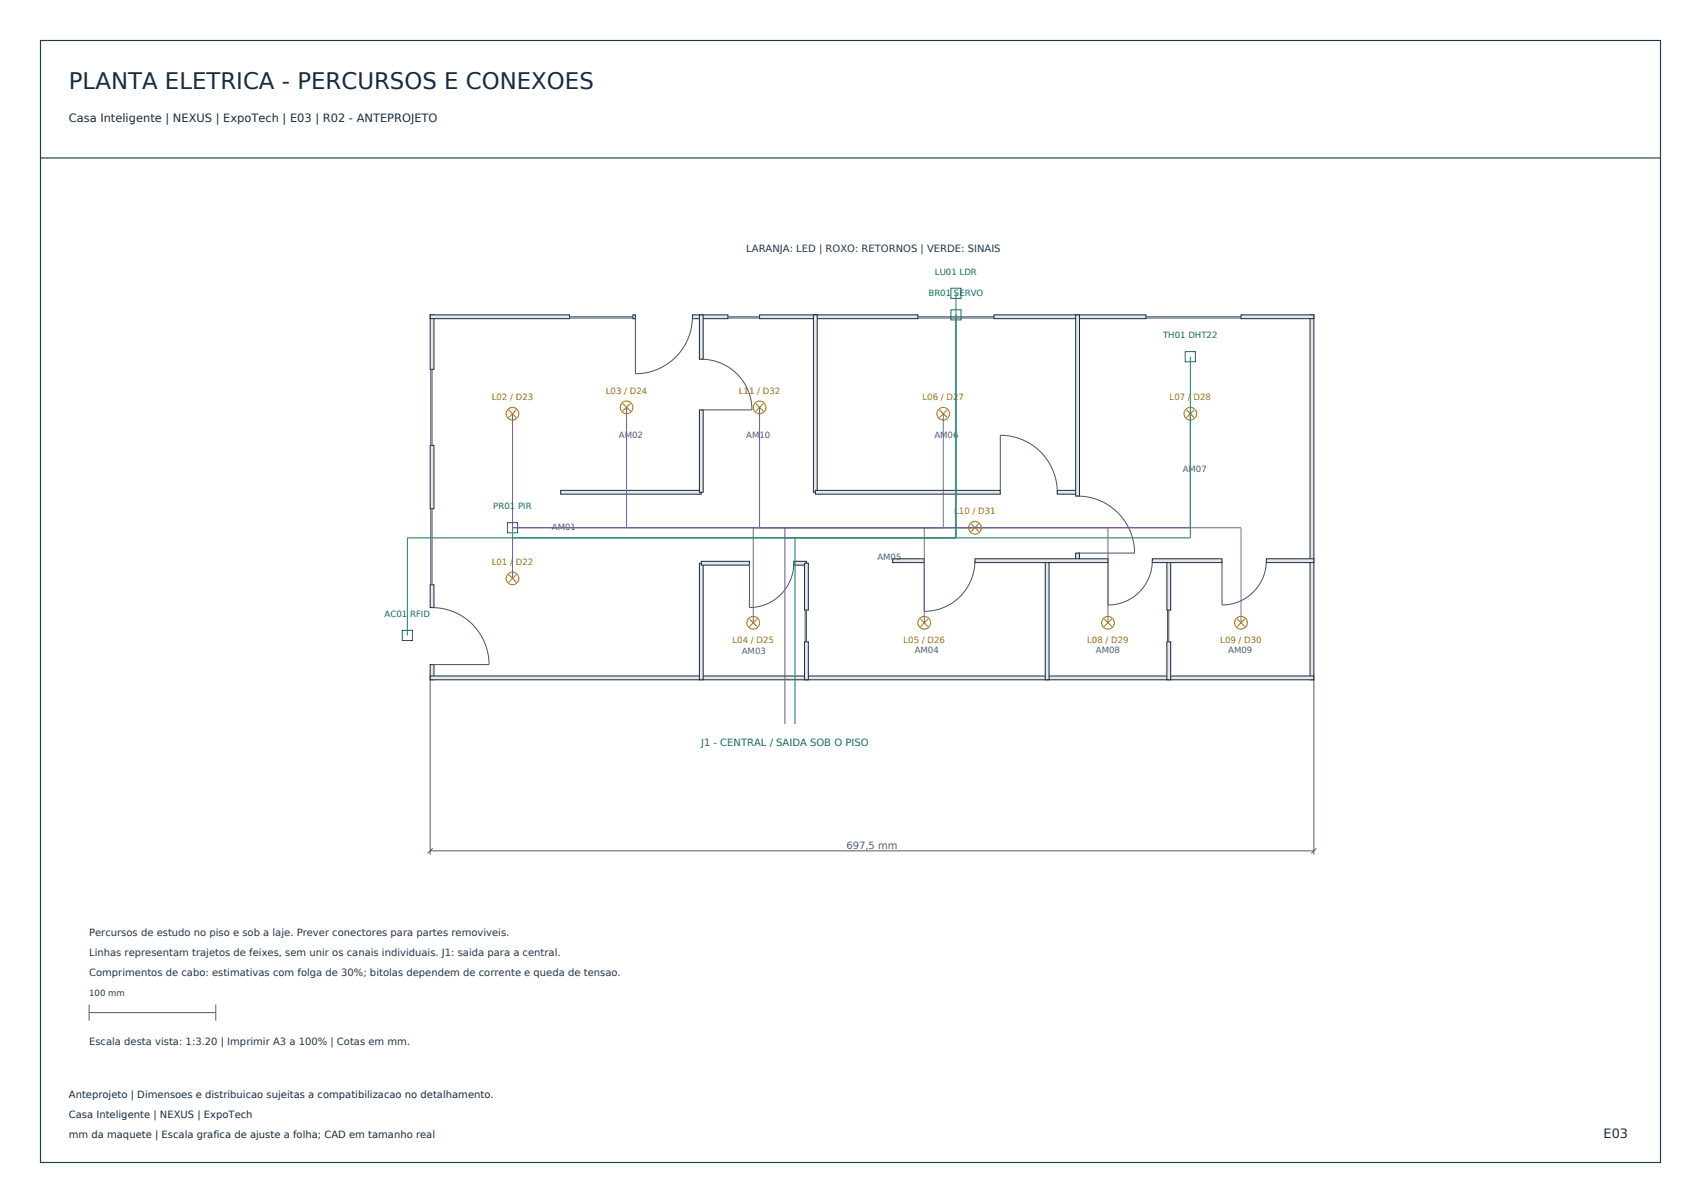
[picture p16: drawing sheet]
<svg xmlns="http://www.w3.org/2000/svg" width="420mm" height="297mm" viewBox="0 0 420 297" stroke-linecap="round" stroke-linejoin="round" font-family="sans-serif">
<defs><g id="words">
<text font-size="5.6" fill="#182c40" x="17" y="22">PLANTA ELETRICA - PERCURSOS E CONEXOES</text>
<text font-size="3.2" fill="#182c40" x="396" y="281">E03</text>
<text font-size="2.8" fill="#182c40" x="17" y="30">Casa Inteligente | NEXUS | ExpoTech | E03 | R02 - ANTEPROJETO</text>
<g font-size="2.5" fill="#243747">
<text x="184.3" y="62.2">LARANJA: LED | ROXO: RETORNOS | VERDE: SINAIS</text>
<text x="22" y="231">Percursos de estudo no piso e sob a laje. Prever conectores para partes removiveis.</text>
<text x="22" y="236">Linhas representam trajetos de feixes, sem unir os canais individuais. J1: saida para a central.</text>
<text x="22" y="241">Comprimentos de cabo: estimativas com folga de 30%; bitolas dependem de corrente e queda de tensao.</text>
<text x="22" y="258">Escala desta vista: 1:3.20 | Imprimir A3 a 100% | Cotas em mm.</text>
</g>
<text font-size="2.5" fill="#17665e" x="173.1" y="184.2">J1 - CENTRAL / SAIDA SOB O PISO</text>
<text font-size="2.5" fill="#51606b" x="209" y="209.5">697,5 mm</text>
<g font-size="2.5" fill="#182c40">
<text x="17" y="271">Anteprojeto | Dimensoes e distribuicao sujeitas a compatibilizacao no detalhamento.</text>
<text x="17" y="276">Casa Inteligente | NEXUS | ExpoTech</text>
<text x="17" y="281">mm da maquete | Escala grafica de ajuste a folha; CAD em tamanho real</text>
</g>
<g font-size="2.1" fill="#17665e">
<text x="230.8" y="67.8">LU01 LDR</text>
<text x="229.3" y="73.1">BR01 SERVO</text>
<text x="287.2" y="83.4">TH01 DHT22</text>
<text x="121.8" y="125.7">PR01 PIR</text>
<text x="95" y="152.3">AC01 RFID</text>
</g>
<g font-size="2.1" fill="#a87505">
<text x="121.4" y="98.8">L02 / D23</text>
<text x="149.6" y="97.2">L03 / D24</text>
<text x="182.4" y="97.2">L11 / D32</text>
<text x="227.8" y="98.8">L06 / D27</text>
<text x="288.8" y="98.8">L07 / D28</text>
<text x="235.6" y="126.9">L10 / D31</text>
<text x="121.4" y="139.4">L01 / D22</text>
<text x="180.9" y="158.8">L04 / D25</text>
<text x="223.1" y="158.8">L05 / D26</text>
<text x="268.4" y="158.8">L08 / D29</text>
<text x="301.3" y="158.8">L09 / D30</text>
</g>
<g font-size="2.1" fill="#51606b">
<text x="152.8" y="108.1">AM02</text>
<text x="184.3" y="108.1">AM10</text>
<text x="230.7" y="108.1">AM06</text>
<text x="292" y="116.5">AM07</text>
<text x="136.3" y="130.7">AM01</text>
<text x="216.6" y="138.2">AM05</text>
<text x="183.2" y="161.4">AM03</text>
<text x="225.9" y="161.1">AM04</text>
<text x="270.6" y="161.1">AM08</text>
<text x="303.3" y="161.1">AM09</text>
</g>
<text font-size="2.1" fill="#243747" x="22" y="246">100 mm</text>
</g></defs>
<path d="M10 10h400v277h-400zM10 39h400" fill="none" stroke="#1b3c53" stroke-width=".28"/>
<g fill="#e5e7eb" stroke="#182c40" stroke-width=".25">
<path d="M106.2 164.1h1v3.7h-1z" fill-rule="evenodd"/>
<path d="M106.2 144.4h1v5.6h-1z" fill-rule="evenodd"/>
<path d="M106.2 110h1v15.6h-1z" fill-rule="evenodd"/>
<path d="M106.2 77.7h1v13.5h-1z" fill-rule="evenodd"/>
</g>
<path d="M106.4 91.2v18.8M106.7 91.2v18.8M106.4 125.6v18.8M106.7 125.6v18.8M106.7 150a14.1 14.1 0 0 1 14.1 14.1h-14.1" fill="none" stroke="#425568" stroke-width=".25"/>
<g fill="#e5e7eb" stroke="#182c40" stroke-width=".25">
<path d="M323.5 77.7h.9v90.1h-.9z" fill-rule="evenodd"/>
<path d="M106.2 166.9h92.9v.9h-92.9z" fill-rule="evenodd"/>
<path d="M199.1 166.9h125.3v.9h-125.3z" fill-rule="evenodd"/>
<path d="M106.2 77.7h34.4v1h-34.4z" fill-rule="evenodd"/>
<path d="M156.3 77.7h.6v1h-.6z" fill-rule="evenodd"/>
<path d="M171 77.7h8.7v1h-8.7z" fill-rule="evenodd"/>
<path d="M187.5 77.7h13.8v1h-13.8z" fill-rule="evenodd"/>
</g>
<path d="M140.6 78.2h15.7M140.6 78.5h15.7M156.9 78.2v14.1a14.1 14.1 0 0 0 14.1-14.1M179.7 78.2h7.8M179.7 78.5h7.8" fill="none" stroke="#425568" stroke-width=".25"/>
<g fill="#e5e7eb" stroke="#182c40" stroke-width=".25">
<path d="M201.3 77.7h25.4v1h-25.4z" fill-rule="evenodd"/>
<path d="M245.4 77.7h37.6v1h-37.6z" fill-rule="evenodd"/>
<path d="M306.4 77.7h18v1h-18z" fill-rule="evenodd"/>
</g>
<path d="M226.7 78.2h18.7M226.7 78.5h18.7M283 78.2h23.4M283 78.5h23.4" fill="none" stroke="#425568" stroke-width=".25"/>
<g fill="#e5e7eb" stroke="#182c40" stroke-width=".25">
<path d="M138.4 121.1h34.8v.9h-34.8z" fill-rule="evenodd"/>
<path d="M172.7 101.2h.9v20.3h-.9z" fill-rule="evenodd"/>
<path d="M172.7 77.7h.9v11h-.9z" fill-rule="evenodd"/>
</g>
<path d="M173.2 88.7a12.5 12.5 0 0 1 12.5 12.5h-12.5" fill="none" stroke="#425568" stroke-width=".25"/>
<g fill="#e5e7eb" stroke="#182c40" stroke-width=".25">
<path d="M172.7 139.1h.9v28.7h-.9z" fill-rule="evenodd"/>
<path d="M173.2 138.6h11.8v.9h-11.8z" fill-rule="evenodd"/>
<path d="M196 138.6h3.1v.9h-3.1z" fill-rule="evenodd"/>
</g>
<path d="M185 139.1v10.9a10.9 10.9 0 0 0 11-10.9" fill="none" stroke="#425568" stroke-width=".25"/>
<g fill="#e5e7eb" stroke="#182c40" stroke-width=".25">
<path d="M198.7 158.4h.9v9.4h-.9z" fill-rule="evenodd"/>
<path d="M198.7 139.1h.9v11.5h-.9z" fill-rule="evenodd"/>
</g>
<path d="M198.8 150.6v7.8M199.1 150.6v7.8" fill="none" stroke="#425568" stroke-width=".25"/>
<g fill="#e5e7eb" stroke="#182c40" stroke-width=".25">
<path d="M200.8 77.7h1v43.8h-1z" fill-rule="evenodd"/>
<path d="M201.3 121.1h45.7v.9h-45.7z" fill-rule="evenodd"/>
<path d="M261.1 121.1h5v.9h-5z" fill-rule="evenodd"/>
</g>
<path d="M247 121.5v-14a14.1 14.1 0 0 1 14.1 14" fill="none" stroke="#425568" stroke-width=".25"/>
<g fill="#e5e7eb" stroke="#182c40" stroke-width=".25">
<path d="M265.6 136.5h.9v1.9h-.9z" fill-rule="evenodd"/>
<path d="M265.6 77.7h.9v44.8h-.9z" fill-rule="evenodd"/>
</g>
<path d="M266.1 122.5a14.1 14.1 0 0 1 14 14h-14" fill="none" stroke="#425568" stroke-width=".25"/>
<g fill="#e5e7eb" stroke="#182c40" stroke-width=".25">
<path d="M258.1 138.4h.9v29.4h-.9z" fill-rule="evenodd"/>
<path d="M288.1 158.4h1v9.4h-1z" fill-rule="evenodd"/>
<path d="M288.1 138.4h1v12.2h-1z" fill-rule="evenodd"/>
</g>
<path d="M288.3 150.6v7.8M288.6 150.6v7.8" fill="none" stroke="#425568" stroke-width=".25"/>
<g fill="#e5e7eb" stroke="#182c40" stroke-width=".25">
<path d="M220.4 138h7.8v.9h-7.8z" fill-rule="evenodd"/>
<path d="M240.7 138h32.9v.9h-32.9z" fill-rule="evenodd"/>
<path d="M284.5 138h17.2v.9h-17.2z" fill-rule="evenodd"/>
<path d="M312.7 138h11.7v.9h-11.7z" fill-rule="evenodd"/>
</g>
<path d="M228.2 138.4v12.5a12.5 12.5 0 0 0 12.5-12.5M273.6 138.4v11a10.9 10.9 0 0 0 10.9-11M301.7 138.4v11a10.9 10.9 0 0 0 11-11" fill="none" stroke="#425568" stroke-width=".25"/>
<g fill="none" stroke="#a87505" stroke-width=".25">
<path d="M153.8 99.6l1.8 1.9M155.6 99.6l-1.8 1.9M186.6 99.6l1.9 1.9M188.5 99.6l-1.9 1.9M125.6 101.2l1.9 1.9M127.5 101.2l-1.9 1.9M232 101.2l1.8 1.9M233.8 101.2l-1.8 1.9M293 101.2l1.8 1.9M294.8 101.2l-1.8 1.9M239.8 129.4l1.9 1.8M241.7 129.4l-1.9 1.8"/>
<path d="M125.6 141.9l1.9 1.8M127.5 141.9l-1.9 1.8M185 152.8l1.9 1.9M186.9 152.8l-1.9 1.9M227.3 152.8l1.9 1.9M229.2 152.8l-1.9 1.9M272.6 152.8l1.9 1.9M274.5 152.8l-1.9 1.9M305.5 152.8l1.9 1.9M307.4 152.8l-1.9 1.9"/>
<circle cx="126.5" cy="102.1" r="1.56"/>
<circle cx="154.7" cy="100.6" r="1.56"/>
<circle cx="187.5" cy="100.6" r="1.56"/>
<circle cx="232.9" cy="102.1" r="1.56"/>
<circle cx="293.9" cy="102.1" r="1.56"/>
<circle cx="240.7" cy="130.3" r="1.56"/>
<circle cx="126.5" cy="142.8" r="1.56"/>
<circle cx="186" cy="153.8" r="1.56"/>
<circle cx="228.2" cy="153.8" r="1.56"/>
<circle cx="273.6" cy="153.8" r="1.56"/>
<circle cx="306.4" cy="153.8" r="1.56"/>
</g>
<path d="M126.5 102.1v40.7M154.7 100.6v29.7M187.5 100.6v29.7M232.9 102.1v28.2M293.9 102.1v28.2M126.5 130.3h179.9v23.5M186 130.3v23.5M193.8 130.3v48.5M228.2 130.3v23.5M240.7 130.3h.1M273.6 130.3v23.5" fill="none" stroke="#765398" stroke-width=".25"/>
<path d="M234.8 71.2h2.5v2.5h-2.5zM234.8 76.5h2.5v2.5h-2.5zM292.7 86.8h2.5v2.5h-2.5zM125.3 129h2.5v2.5h-2.5zM99.3 155.6h2.5v2.5h-2.5z" fill="none" stroke="#17665e" stroke-width=".25"/>
<path d="M236 72.4v60.4M293.9 88.1v44.7h-193.3v24.1M126.5 130.3v2.5M196.3 132.8v46" fill="none" stroke="#148469" stroke-width=".25"/>
<path d="M106.2 167.8v43.2M324.4 167.8v43.2M106.2 210.1h218.2M106.8 209.4l-1.2 1.3M325 209.4l-1.2 1.3M22 250h31.3M22 248v4M53.3 248v4" fill="none" stroke="#51606b" stroke-width=".25"/>
<use href="#words"/>
</svg>
